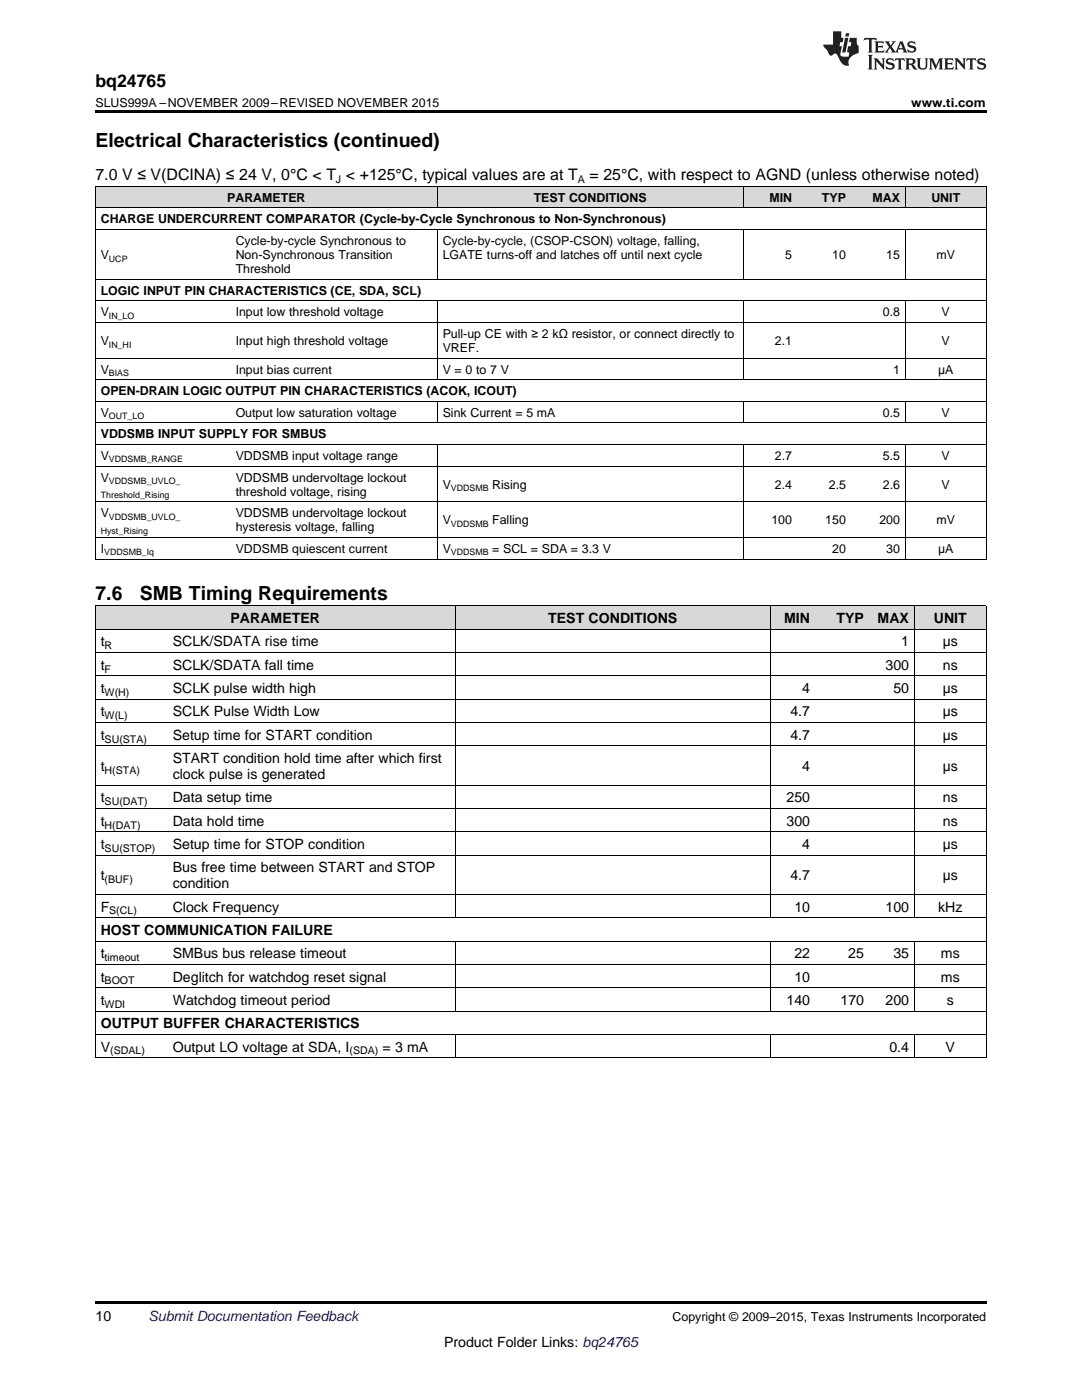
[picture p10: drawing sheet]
<svg xmlns="http://www.w3.org/2000/svg" width="216mm" height="279mm" viewBox="0 0 216 279" stroke-linecap="round" stroke-linejoin="round" font-family="sans-serif">
<defs><g id="words">
<g font-size="3.9">
<text x="19" y="29.3">Electrical Characteristics (continued)</text>
<text x="19" y="119.7">7.6</text>
<text x="27.9" y="119.7">SMB Timing Requirements</text>
</g>
<text font-size="3.5" x="19" y="17.3">bq24765</text>
<g font-size="3.2">
<text x="19" y="36">7.0 V ≤ V(DCINA) ≤ 24 V, 0°C &lt; T &lt; +125°C, typical values are at T</text>
<text x="117.6" y="36">= 25°C, with respect to AGND (unless otherwise noted)</text>
</g>
<g font-size="2.8">
<text x="46" y="124.4">PARAMETER</text>
<text x="109.4" y="124.4">TEST CONDITIONS</text>
<text x="156.5" y="124.4">MIN</text>
<text x="166.9" y="124.4">TYP</text>
<text x="175.1" y="124.4">MAX</text>
<text x="186.3" y="124.4">UNIT</text>
<text x="20.1" y="129">t</text>
<text x="34.5" y="129">SCLK/SDATA rise time</text>
<text x="179.8" y="129">1</text>
<text x="188.1" y="129">µs</text>
<text x="20.1" y="133.7">t</text>
<text x="34.5" y="133.7">SCLK/SDATA fall time</text>
<text x="176.7" y="133.7">300</text>
<text x="188.1" y="133.7">ns</text>
<text x="20.1" y="138.3">t</text>
<text x="20.1" y="143">t</text>
<text x="34.5" y="138.3">SCLK pulse width high</text>
<text x="34.5" y="143">SCLK Pulse Width Low</text>
<text x="157.7" y="143">4.7</text>
<text x="160.1" y="138.3">4</text>
<text x="178.3" y="138.3">50</text>
<text x="188.1" y="138.3">µs</text>
<text x="188.1" y="143">µs</text>
<text x="20.1" y="147.6">t</text>
<text x="34.5" y="147.6">Setup time for START condition</text>
<text x="157.7" y="147.6">4.7</text>
<text x="188.1" y="147.6">µs</text>
<text x="20.1" y="153.9">t</text>
<text x="34.5" y="152.3">START condition hold time after which first</text>
<text x="34.5" y="155.5">clock pulse is generated</text>
<text x="160.1" y="153.9">4</text>
<text x="188.1" y="153.9">µs</text>
<text x="20.1" y="160.1">t</text>
<text x="34.5" y="160.1">Data setup time</text>
<text x="157" y="160.1">250</text>
<text x="188.1" y="160.1">ns</text>
<text x="20.1" y="164.8">t</text>
<text x="34.5" y="164.8">Data hold time</text>
<text x="157" y="164.8">300</text>
<text x="188.1" y="164.8">ns</text>
<text x="20.1" y="169.4">t</text>
<text x="34.5" y="169.4">Setup time for STOP condition</text>
<text x="160.1" y="169.4">4</text>
<text x="188.1" y="169.4">µs</text>
<text x="20.1" y="175.7">t</text>
<text x="34.5" y="174.1">Bus free time between START and STOP</text>
<text x="34.5" y="177.3">condition</text>
<text x="157.7" y="175.7">4.7</text>
<text x="188.1" y="175.7">µs</text>
<text x="20.1" y="181.9">F</text>
<text x="34.5" y="181.9">Clock Frequency</text>
<text x="158.5" y="181.9">10</text>
<text x="176.7" y="181.9">100</text>
<text x="187.2" y="181.9">kHz</text>
<text x="20.1" y="186.6">HOST COMMUNICATION FAILURE</text>
<text x="20.1" y="191.2">t</text>
<text x="34.5" y="191.2">SMBus bus release timeout</text>
<text x="158.5" y="191.2">22</text>
<text x="169.3" y="191.2">25</text>
<text x="178.3" y="191.2">35</text>
<text x="187.7" y="191.2">ms</text>
<text x="20.1" y="195.9">t</text>
<text x="34.5" y="195.9">Deglitch for watchdog reset signal</text>
<text x="158.5" y="195.9">10</text>
<text x="187.7" y="195.9">ms</text>
<text x="20.1" y="200.6">t</text>
<text x="34.5" y="200.6">Watchdog timeout period</text>
<text x="157" y="200.6">140</text>
<text x="167.7" y="200.6">170</text>
<text x="176.7" y="200.6">200</text>
<text x="188.9" y="200.6">s</text>
<text x="20.1" y="205.2">OUTPUT BUFFER CHARACTERISTICS</text>
<text x="20.1" y="209.9">V</text>
<text x="34.5" y="209.9">Output LO voltage at SDA, I</text>
<text x="76.3" y="209.9">= 3 mA</text>
<text x="177.5" y="209.9">0.4</text>
<text x="188.7" y="209.9">V</text>
<text x="19" y="263.6">10</text>
<text x="88.6" y="268.9">Product Folder Links: bq24765</text>
</g>
<text font-size="2.8" fill="#0000c8" x="29.6" y="263.6">Submit Documentation Feedback</text>
<g font-size="2.5">
<text x="19" y="21.4">SLUS999A –NOVEMBER 2009–REVISED NOVEMBER 2015</text>
<text x="181.8" y="21.4">www.ti.com</text>
<text x="45.3" y="40.3">PARAMETER</text>
<text x="106.5" y="40.3">TEST CONDITIONS</text>
<text x="153.5" y="40.3">MIN</text>
<text x="164" y="40.3">TYP</text>
<text x="174.1" y="40.3">MAX</text>
<text x="185.8" y="40.3">UNIT</text>
<text x="20.1" y="44.6">CHARGE UNDERCURRENT COMPARATOR (Cycle-by-Cycle Synchronous to Non-Synchronous)</text>
<text x="20.1" y="51.7">V</text>
<text x="47" y="48.9">Cycle-by-cycle Synchronous to</text>
<text x="47" y="51.7">Non-Synchronous Transition</text>
<text x="88.3" y="48.9">Cycle-by-cycle, (CSOP-CSON) voltage, falling,</text>
<text x="88.3" y="51.7">LGATE turns-off and latches off until next cycle</text>
<text x="156.7" y="51.7">5</text>
<text x="166.1" y="51.7">10</text>
<text x="176.8" y="51.7">15</text>
<text x="186.9" y="51.7">mV</text>
<text x="20.1" y="58.8">LOGIC INPUT PIN CHARACTERISTICS (CE, SDA, SCL)</text>
<text x="47" y="54.5">Threshold</text>
<text x="20.1" y="63.1">V</text>
<text x="47" y="63.1">Input low threshold voltage</text>
<text x="176.2" y="63.1">0.8</text>
<text x="187.9" y="63.1">V</text>
<text x="20.1" y="68.9">V</text>
<text x="47" y="68.9">Input high threshold voltage</text>
<text x="88.3" y="67.5">Pull-up CE with ≥ 2 kΩ resistor, or connect directly to</text>
<text x="88.3" y="70.3">VREF.</text>
<text x="154.6" y="68.9">2.1</text>
<text x="187.9" y="68.9">V</text>
<text x="20.1" y="74.6">V</text>
<text x="47" y="74.6">Input bias current</text>
<text x="88.3" y="74.6">V = 0 to 7 V</text>
<text x="178.2" y="74.6">1</text>
<text x="187.2" y="74.6">μA</text>
<text x="20.1" y="78.9">OPEN-DRAIN LOGIC OUTPUT PIN CHARACTERISTICS (ACOK, ICOUT)</text>
<text x="20.1" y="83.2">V</text>
<text x="47" y="83.2">Output low saturation voltage</text>
<text x="88.3" y="83.2">Sink Current = 5 mA</text>
<text x="176.2" y="83.2">0.5</text>
<text x="187.9" y="83.2">V</text>
<text x="20.1" y="87.5">VDDSMB INPUT SUPPLY FOR SMBUS</text>
<text x="20.1" y="91.8">V</text>
<text x="47" y="91.8">VDDSMB input voltage range</text>
<text x="154.6" y="91.8">2.7</text>
<text x="176.2" y="91.8">5.5</text>
<text x="187.9" y="91.8">V</text>
<text x="20.1" y="96.1">V</text>
<text x="47" y="96.1">VDDSMB undervoltage lockout</text>
<text x="47" y="98.9">threshold voltage, rising</text>
<text x="88.3" y="97.5">V</text>
<text x="98.2" y="97.5">Rising</text>
<text x="154.6" y="97.5">2.4</text>
<text x="165.4" y="97.5">2.5</text>
<text x="176.2" y="97.5">2.6</text>
<text x="187.9" y="97.5">V</text>
<text x="20.1" y="103.2">V</text>
<text x="47" y="103.2">VDDSMB undervoltage lockout</text>
<text x="47" y="106">hysteresis voltage, falling</text>
<text x="88.3" y="104.6">V</text>
<text x="98.2" y="104.6">Falling</text>
<text x="153.9" y="104.6">100</text>
<text x="164.7" y="104.6">150</text>
<text x="175.5" y="104.6">200</text>
<text x="186.9" y="104.6">mV</text>
<text x="20.1" y="110.3">I</text>
<text x="47" y="110.3">VDDSMB quiescent current</text>
<text x="88.3" y="110.3">V</text>
<text x="98.2" y="110.3">= SCL = SDA = 3.3 V</text>
<text x="166.1" y="110.3">20</text>
<text x="176.8" y="110.3">30</text>
<text x="187.2" y="110.3">μA</text>
<text x="134.2" y="263.6">Copyright © 2009–2015, Texas Instruments Incorporated</text>
</g>
<g font-size="2.1">
<text x="67" y="36.6">J</text>
<text x="115.3" y="36.6">A</text>
<text x="20.9" y="129.6">R</text>
<text x="20.9" y="134.2">F</text>
<text x="20.9" y="138.9">W(H)</text>
<text x="20.9" y="143.5">W(L)</text>
<text x="20.9" y="148.2">SU(STA)</text>
<text x="20.9" y="154.4">H(STA)</text>
<text x="20.9" y="160.7">SU(DAT)</text>
<text x="20.9" y="165.3">H(DAT)</text>
<text x="20.9" y="170">SU(STOP)</text>
<text x="20.9" y="176.2">(BUF)</text>
<text x="21.8" y="182.5">S(CL)</text>
<text x="20.9" y="191.8">timeout</text>
<text x="20.9" y="196.5">BOOT</text>
<text x="20.9" y="201.1">WDI</text>
<text x="22" y="210.4">(SDAL)</text>
<text x="69.7" y="210.4">(SDA)</text>
</g>
<g font-size="1.8">
<text x="21.7" y="52.2">UCP</text>
<text x="21.7" y="63.6">IN_LO</text>
<text x="21.7" y="69.4">IN_HI</text>
<text x="21.7" y="75.1">BIAS</text>
<text x="21.7" y="83.7">OUT_LO</text>
<text x="21.7" y="92.3">VDDSMB_RANGE</text>
<text x="20.1" y="99.4">Threshold_Rising</text>
<text x="21.7" y="96.6">VDDSMB_UVLO_</text>
<text x="90" y="98">VDDSMB</text>
<text x="20.1" y="106.5">Hyst_Rising</text>
<text x="21.7" y="103.7">VDDSMB_UVLO_</text>
<text x="90" y="105.1">VDDSMB</text>
<text x="20.8" y="110.8">VDDSMB_Iq</text>
<text x="90" y="110.8">VDDSMB</text>
</g>
</g></defs>
<g fill="#d8d8d8">
<path d="M19 121h14.4v4.6h-14.4z"/>
<path d="M33.4 121h57.5v4.6h-57.5z"/>
<path d="M90.9 121h62.8v4.6h-62.8z"/>
<path d="M153.7 121h9v4.6h-9z"/>
<path d="M162.7 121h10.8v4.6h-10.8z"/>
<path d="M173.5 121h9v4.6h-9z"/>
<path d="M182.5 121h14.3v4.6h-14.3z"/>
<path d="M19 37.3h27v4.3h-27z"/>
<path d="M46 37.3h41.3v4.3h-41.3z"/>
<path d="M87.3 37.3h61v4.3h-61z"/>
<path d="M148.3 37.3h10.8v4.3h-10.8z"/>
<path d="M159.1 37.3h10.8v4.3h-10.8z"/>
<path d="M169.9 37.3h10.8v4.3h-10.8z"/>
<path d="M180.7 37.3h16.1v4.3h-16.1z"/>
</g>
<path d="M19 22h177.8v.5h-177.8zM19 211.1h.2zM90.8 211.1h.1zM153.6 211.1h.1zM182.4 211.1h.1zM196.7 211.1h.1zM19 259.7h177.8v.5h-177.8z" fill="#000"/>
<g fill="none" stroke="#000" stroke-width=".2">
<path d="M19 37.2h177.8M19.1 37.2v74.4M87.2 37.2v4.4M148.3 37.2v4.4M180.6 37.2v4.4M196.8 37.2v74.4M19 55.8h177.8M19 45.8h177.8M19 41.5h177.8M87.2 45.9v9.9M148.3 45.9v9.9M180.6 45.9v9.9"/>
<path d="M19 75.8h177.8M19 71.5h177.8M19 64.4h177.8M19 60.1h177.8M87.2 60.1v15.7M148.3 60.1v15.7M180.6 60.1v15.7M19 93h177.8M19 88.7h177.8M19 84.4h177.8M19 80.1h177.8M87.2 80.2v4.3"/>
<path d="M87.2 88.8v22.8M148.3 80.2v4.3M148.3 88.8v22.8M180.6 80.2v4.3M180.6 88.8v22.8M19 111.6h177.8M19 107.3h177.8M19 100.1h177.8M19 139.5h177.8M19 134.9h177.8M19 130.2h177.8M19 125.6h177.8"/>
<path d="M19 120.9h177.8M19.1 120.9v90.2M90.8 120.9v62.3M153.7 120.9v62.3M182.4 120.9v62.3M196.8 120.9v90.2M19 156.7h177.8M19 148.9h177.8M19 144.2h177.8M19 178.5h177.8M19 170.7h177.8M19 166h177.8"/>
<path d="M19 161.3h177.8M19 197.1h177.8M19 192.5h177.8M19 187.8h177.8M19 183.1h177.8M90.8 187.8v14M153.7 187.8v14M182.4 187.8v14M19 211.1h177.8M19 206.4h177.8M19 201.8h177.8M90.8 206.4v4.7"/>
<path d="M153.7 206.4v4.7M182.4 206.4v4.7"/>
</g>
<g fill="#231f20">
<path d="M172.5 7.6l-.1 .5 .4-.2h.6v.1v2.1l-.2 .4h.9l-.2-.4v-2.1l.1-.1h.5l.5 .2-.2-.5zM174.5 8.3l.2 .3v1.5l-.2 .4h1.8l.2-.6a1.04 1.04 0 0 1-1.3 .2v-.7h.6l.3 .2v-.6l-.3 .2h-.6v-.6l.8-.1 .4 .3-.2-.5zM176.5 8.3l.9 1.1-.9 1.1h.8l-.2-.2 .4-.7 .5 .7-.2 .2h1.5l-.2-.2 .2-.4h.9l.1 .4-.2 .2h1l-.3-.3-.7-1.9h-.5l-.9 2-.8-1 .9-1h-.8l.1 .3-.4 .5-.3-.6 .1-.2zM179.7 8.6l.4 1h-.7zM181.3 8.4a.63 .63 0 0 0-.2 .7 .63 .63 0 0 0 .6 .4l.6 .2 .1 .2a.75 .75 0 0 1-.7 .4 .75 .75 0 0 1-.6-.5l.1 .7 .1-.1a1.11 1.11 0 0 0 1.5-.6 1.13 1.13 0 0 0-1.2-.8l-.1-.4a1.04 1.04 0 0 1 1.2 .2l-.2-.5-.2 .1-.4-.2zM173.2 10.9l.2 .4v2.2l-.2 .4h1l-.3-.4v-2.2l.3-.4zM174.3 11.6l.3 .4v1.5l-.3 .4h.8l-.2-.4v-1.3l1.5 1.7v-1.9l.2-.4h-.7l.2 .4v.9l-1.1-1.3zM177 11.8a.62 .62 0 0 0-.2 .7 .62 .62 0 0 0 .6 .4l.6 .1 .1 .3a.76 .76 0 0 1-.7 .3 .76 .76 0 0 1-.7-.4l.2 .7 .1-.1a1.11 1.11 0 0 0 1.5-.6 1.13 1.13 0 0 0-1.2-.8l-.1-.4a1.04 1.04 0 0 1 1.2 .2l-.2-.6-.2 .1-.5-.1zM178.7 11.6l-.2 .6a.61 .61 0 0 1 .8-.3v1.6l-.2 .4h.9l-.2-.4v-1.6a.63 .63 0 0 1 .7 .3l-.1-.6zM180.6 11.6l.3 .4v1.5l-.3 .4h1l-.2-.2-.1-.8 .6 .2a.76 .76 0 0 0 1.2 .7l-1-1a.58 .58 0 0 0 .6-.5 .58 .58 0 0 0-.5-.6zM181.4 11.9h.1a.45 .45 0 0 1 .5 .1 .45 .45 0 0 1 .1 .5l-.8 .2zM182.9 11.6l.2 .2a2.17 2.17 0 0 0 .3 1.9 .99 .99 0 0 0 1.6-.6v-1.1l.2-.4h-.7l.2 .2a1.92 1.92 0 0 1-.2 1.8 .6 .6 0 0 1-.9-.5v-1.1l.2-.4zM185.4 11.6l.2 .4v1.5l-.2 .4h.7l-.2-.4v-1.4l.8 1.8 .8-1.8v1.4l-.2 .4h.9l-.2-.4v-1.5l.2-.4h-.8l-.6 1.5-.6-1.5zM188.4 11.6l.2 .4v1.5l-.2 .4h1.8l.1-.6a1.04 1.04 0 0 1-1.2 .1v-.6h.5l.4 .2v-.6l-.4 .2h-.5v-.7h.8l.3 .3-.1-.6zM190.5 11.6l.2 .4v1.5l-.2 .4h.7l-.2-.4v-1.3l1.5 1.7v-1.9l.2-.4h-.7l.2 .4v.9l-1.1-1.3zM192.9 11.6l-.1 .6a.61 .61 0 0 1 .7-.3l.1 1.6-.3 .4h1l-.3-.4 .1-1.6a.63 .63 0 0 1 .7 .3l-.1-.6zM195.2 11.8a.62 .62 0 0 0-.2 .7 .62 .62 0 0 0 .6 .4l.6 .1 .1 .3a.76 .76 0 0 1-.7 .3 .76 .76 0 0 1-.6-.4l.1 .7 .1-.1a1.11 1.11 0 0 0 1.6-.6 1.13 1.13 0 0 0-1.3-.8l-.1-.4a1.04 1.04 0 0 1 1.2 .2l-.1-.6-.2 .1-.5-.1z"/>
<path d="M166.2 6.3v2.6h-1.9v.4l.8 .9a.91 .91 0 0 0 1 .8 .56 .56 0 0 1 .5-.3 .56 .56 0 0 1 .5 .3l.4 .8a1.53 1.53 0 0 0 1.9 1.2 1.54 1.54 0 0 1 1-2.1l.9-.3v-1.4a1.52 1.52 0 0 1-.4-1.6h-1.3l-.2 .8h.5l-.2 .8h-.5l-.1 1v.2l.4 .1-.2 .8a1.93 1.93 0 0 1-1.6-.3l.3-1.8h-.5l.2-.8h.4l.2-.8h-.4v-1.3zM168.6 7.6l-.6 2.9h.7l.6-2.9zM168.8 6.6l-.1 .7h.6l.2-.7z"/>
</g>
<use href="#words"/>
</svg>
